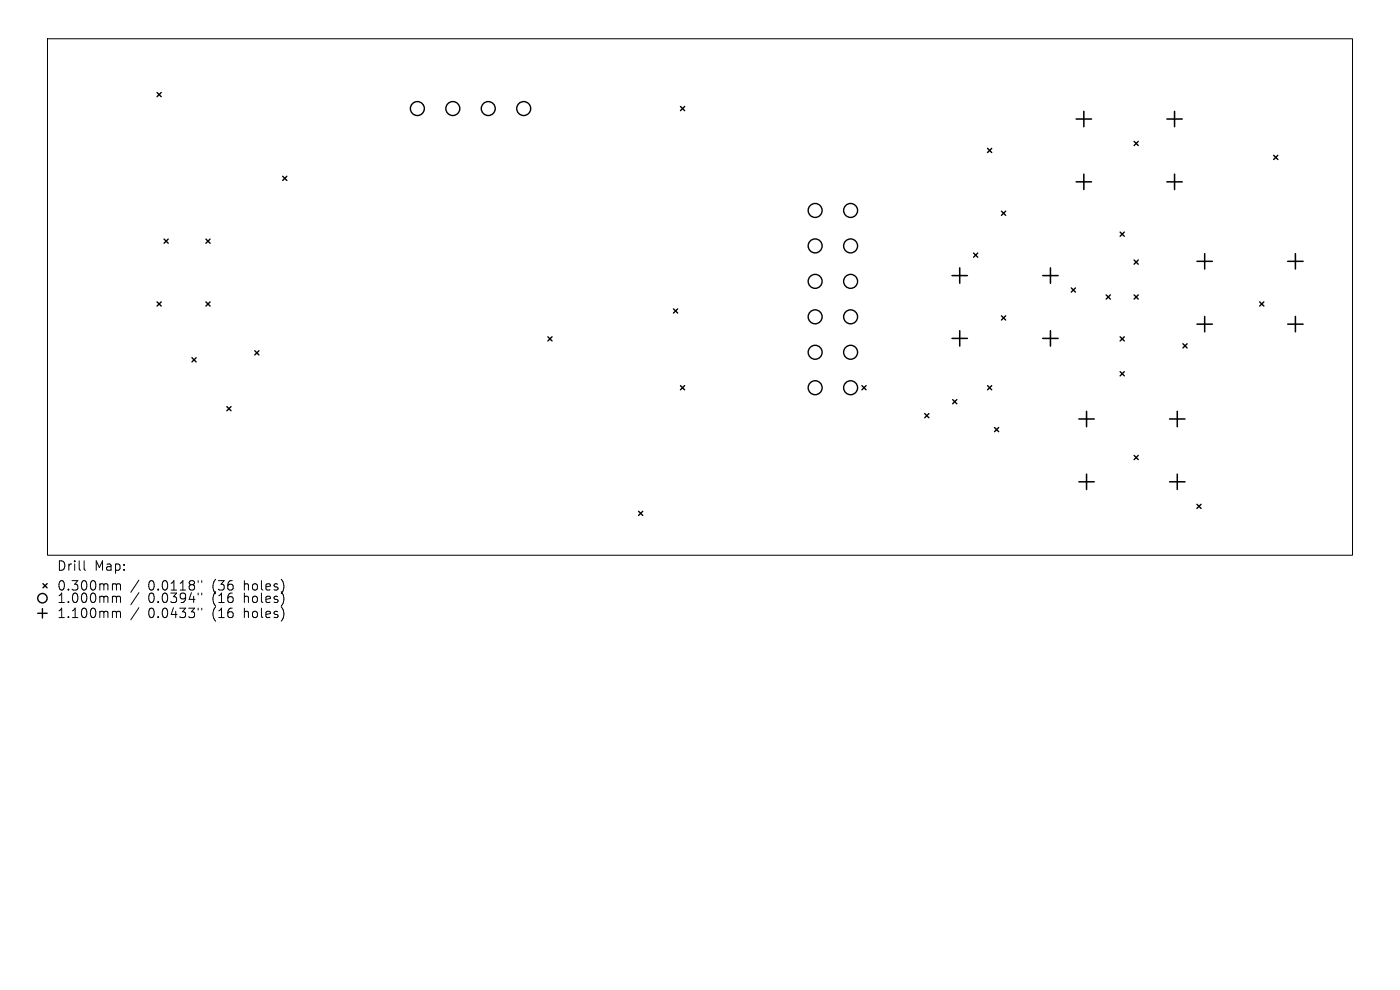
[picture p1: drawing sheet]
<svg xmlns="http://www.w3.org/2000/svg" width="297mm" height="210mm" viewBox="0 0 297 210" stroke-linecap="round" stroke-linejoin="round" font-family="sans-serif">
<defs><g id="words">
<g font-size="2.8">
<text x="12" y="121.4">Drill</text>
<text x="12" y="125.6">0.300mm</text>
<text x="20" y="121.4">Map:</text>
<text x="31.4" y="125.6">0.0118&quot;</text>
<text x="45.2" y="125.6">(36</text>
<text x="52" y="125.6">holes)</text>
<text x="12" y="128.2">1.000mm</text>
<text x="12" y="131.4">1.100mm</text>
<text x="31.4" y="128.2">0.0394&quot;</text>
<text x="31.4" y="131.4">0.0433&quot;</text>
<text x="45.2" y="128.2">(16</text>
<text x="45.2" y="131.4">(16</text>
<text x="52" y="128.2">holes)</text>
<text x="52" y="131.4">holes)</text>
</g>
</g></defs>
<g fill="none" stroke="#000" stroke-width=".21">
<path d="M10.1 8.2h276.8v109.6h-276.8zM17.8 119v1.7l.3 .3M24.1 123.8h.3l.3 .3M24.1 126.5l.5 .1 .1 .2M24.1 129.7l.5 .1 .1 .2M24.7 124.1l.3-.3 .5 .1 .1 1.3M24.7 124.1v1.1M24.7 126.8v1M24.7 130v1M24.7 126.8l.3-.3 .5 .1 .1 1.2M24.7 130l.3-.3 .5 .1 .1 1.2M29.5 123.1l-1.7 2.5"/>
<path d="M29.5 125.7l-1.7 2.6M29.5 128.9l-1.7 2.6M42 123.2v.4M42 125.8v.4M42 129v.4M42.8 123.2v.4M42.8 125.8v.4M42.8 129v.4"/>
</g>
<g fill="none" stroke="#000" stroke-width=".3">
<path d="M33.3 19.6l.9 .9M34.2 19.6l-.9 .9M60 37.4l.9 .9M60.9 37.4l-.9 .9M144.4 22.6l.8 .9M145.2 22.6l-.8 .9M209.5 31.5l.9 .9M210.4 31.5l-.9 .9M240.6 30l.9 .9M241.5 30l-.9 .9M270.2 32.9l.9 .9M271.1 32.9l-.9 .9"/>
<path d="M34.8 50.7l.9 .9M35.7 50.7l-.9 .9M43.7 50.7l.9 .9M44.6 50.7l-.9 .9M206.5 53.7l.9 .9M207.4 53.7l-.9 .9M212.5 44.8l.8 .9M213.3 44.8l-.8 .9M237.6 49.2l.9 .9M238.5 49.2l-.9 .9M240.6 55.2l.9 .8M241.5 55.2l-.9 .8"/>
<path d="M33.3 64l.9 .9M34.2 64l-.9 .9M40.7 75.9l.9 .9M41.6 75.9l-.9 .9M43.7 64l.9 .9M44.6 64l-.9 .9M54 74.4l.9 .9M54.9 74.4l-.9 .9M116.2 71.4l.9 .9M117.1 71.4l-.9 .9M142.9 65.5l.9 .9M143.8 65.5l-.9 .9"/>
<path d="M212.5 67l.8 .9M213.3 67l-.8 .9M227.3 61.1l.9 .9M228.2 61.1l-.9 .9M234.7 62.6l.9 .8M235.6 62.6l-.9 .8M237.6 71.4l.9 .9M237.6 78.8l.9 .9M238.5 71.4l-.9 .9M238.5 78.8l-.9 .9M240.6 62.6l.9 .8M241.5 62.6l-.9 .8"/>
<path d="M251 72.9l.8 .9M251.8 72.9l-.8 .9M267.2 64l.9 .9M268.1 64l-.9 .9M48.1 86.2l.9 .9M49 86.2l-.9 .9M144.4 81.8l.8 .9M145.2 81.8l-.8 .9M182.8 81.8l.9 .9M183.7 81.8l-.9 .9M196.2 87.7l.9 .9M197.1 87.7l-.9 .9"/>
<path d="M202.1 84.8l.9 .9M203 84.8l-.9 .9M209.5 81.8l.9 .9M210.4 81.8l-.9 .9M211 90.7l.9 .9M211.9 90.7l-.9 .9M240.6 96.6l.9 .9M241.5 96.6l-.9 .9M135.5 108.5l.9 .8M136.4 108.5l-.9 .8M253.9 107l.9 .9M254.8 107l-.9 .9"/>
<path d="M8 130.1h2M9 129.1v2M9.1 123.8l.9 .9M10 123.8l-.9 .9"/>
<circle cx="88.5" cy="23" r="1.48"/>
<circle cx="96.1" cy="23" r="1.48"/>
<circle cx="103.6" cy="23" r="1.48"/>
<circle cx="111.1" cy="23" r="1.48"/>
<circle cx="172.9" cy="44.6" r="1.48"/>
<circle cx="172.9" cy="52.2" r="1.48"/>
<circle cx="172.9" cy="59.7" r="1.48"/>
<circle cx="180.5" cy="44.6" r="1.48"/>
<circle cx="180.5" cy="52.2" r="1.48"/>
<circle cx="180.5" cy="59.7" r="1.48"/>
<circle cx="172.9" cy="74.7" r="1.48"/>
<circle cx="172.9" cy="67.2" r="1.48"/>
<circle cx="180.5" cy="74.7" r="1.48"/>
<circle cx="180.5" cy="67.2" r="1.48"/>
<circle cx="172.9" cy="82.2" r="1.48"/>
<circle cx="180.5" cy="82.2" r="1.48"/>
<circle cx="9" cy="126.9" r="1"/>
</g>
<g fill="none" stroke="#000" stroke-width=".33">
<path d="M228.3 25.2h3.3M228.3 38.6h3.3M229.9 23.6v3.3M229.9 36.9v3.3M247.5 25.2h3.3M247.5 38.6h3.3M249.2 23.6v3.3M249.2 36.9v3.3M202 58.5h3.2M203.6 56.8v3.3M221.2 58.5h3.3M222.8 56.8v3.3"/>
<path d="M253.9 55.4h3.3M255.6 53.8v3.3M273.2 55.4h3.2M274.8 53.8v3.3M202 71.8h3.2M203.6 70.2v3.2M221.2 71.8h3.3M222.8 70.2v3.2M253.9 68.8h3.3M255.6 67.1v3.3M273.2 68.8h3.2M274.8 67.1v3.3"/>
<path d="M228.9 88.9h3.2M230.5 87.3v3.2M248.1 88.9h3.3M249.8 87.3v3.2M228.9 102.2h3.2M230.5 100.6v3.2M248.1 102.2h3.3M249.8 100.6v3.2"/>
</g>
<use href="#words"/>
</svg>
